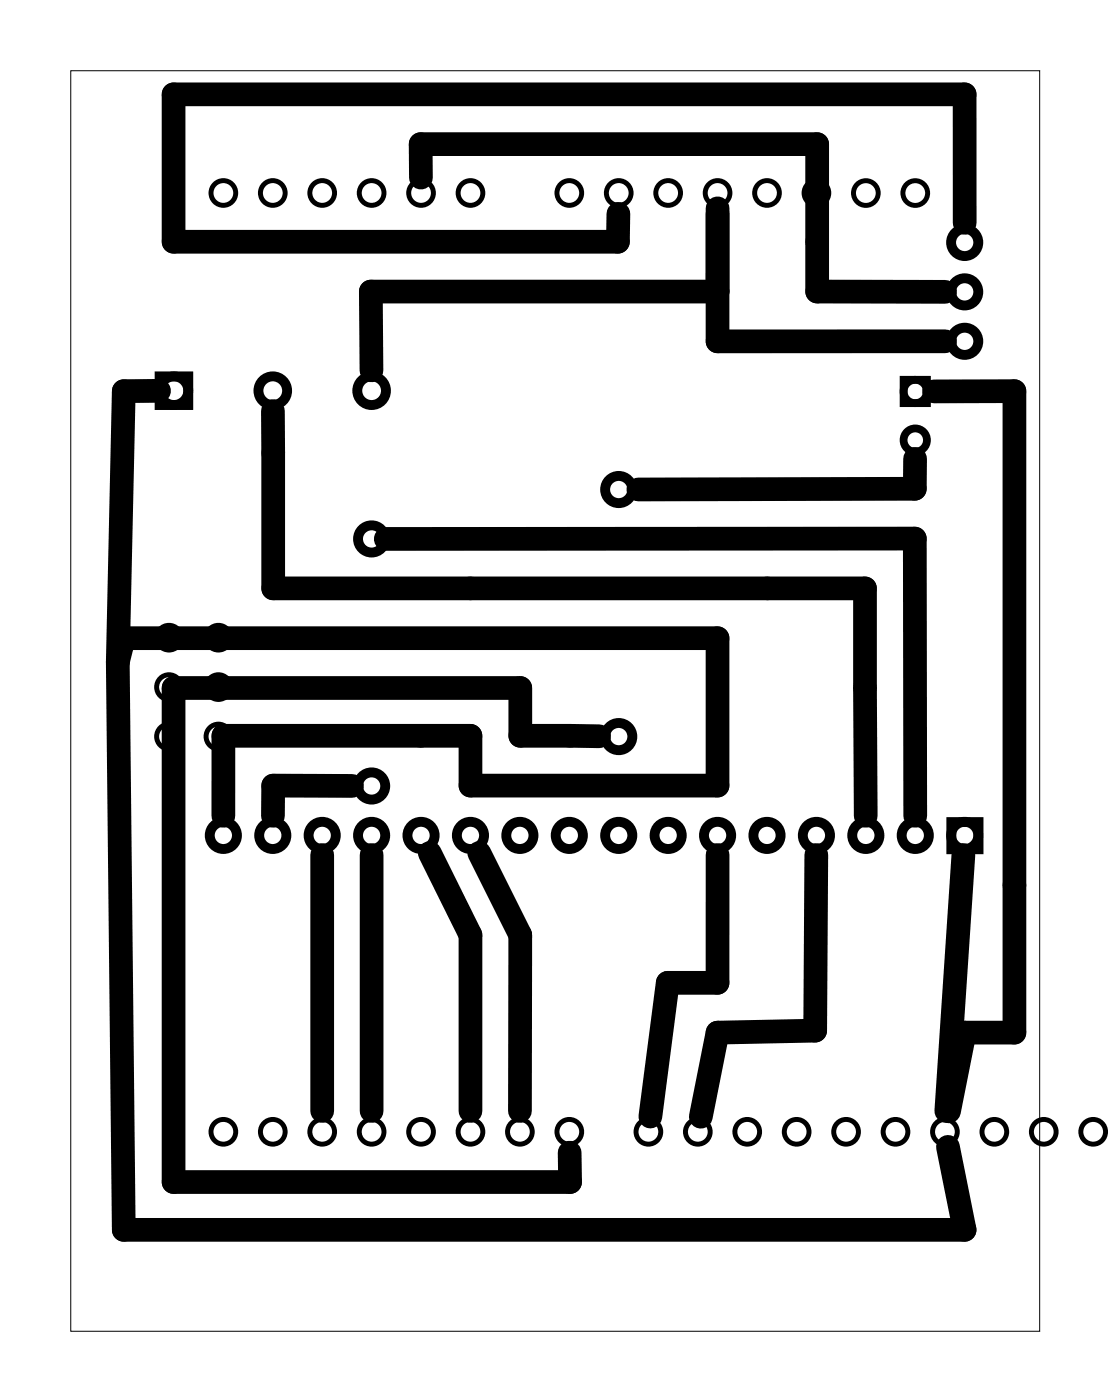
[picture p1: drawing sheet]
<svg xmlns="http://www.w3.org/2000/svg" width="57mm" height="72mm" viewBox="0 0 57 72" stroke-linecap="round" stroke-linejoin="round" font-family="sans-serif">
<path d="M3.6 3.6h49.8v64.8h-49.8z" fill="none" stroke="#000" stroke-width=".05"/>
<g fill="none" stroke="#000" stroke-width=".4">
<path d="M46.4 19.5h1.2v1.2h-1.2z"/>
<circle cx="47" cy="22.6" r=".6"/>
<circle cx="47" cy="20.1" r=".6"/>
</g>
<g fill="none" stroke="#000" stroke-width=".25">
<circle cx="11.5" cy="9.9" r=".64"/>
<circle cx="14" cy="9.9" r=".64"/>
<circle cx="16.6" cy="9.9" r=".64"/>
<circle cx="19.1" cy="9.9" r=".64"/>
<circle cx="21.6" cy="9.9" r=".64"/>
<circle cx="24.2" cy="9.9" r=".64"/>
<circle cx="29.3" cy="9.9" r=".64"/>
<circle cx="31.8" cy="9.9" r=".64"/>
<circle cx="34.3" cy="9.9" r=".64"/>
<circle cx="36.9" cy="9.9" r=".64"/>
<circle cx="39.4" cy="9.9" r=".64"/>
<circle cx="42" cy="9.9" r=".64"/>
<circle cx="44.5" cy="9.9" r=".64"/>
<circle cx="47" cy="9.9" r=".64"/>
<circle cx="8.7" cy="32.8" r=".64"/>
<circle cx="8.7" cy="37.9" r=".64"/>
<circle cx="8.7" cy="35.3" r=".64"/>
<circle cx="11.2" cy="32.8" r=".64"/>
<circle cx="11.2" cy="37.9" r=".64"/>
<circle cx="11.2" cy="35.3" r=".64"/>
<circle cx="11.5" cy="58.2" r=".64"/>
<circle cx="14" cy="58.2" r=".64"/>
<circle cx="16.6" cy="58.2" r=".64"/>
<circle cx="19.1" cy="58.2" r=".64"/>
<circle cx="21.6" cy="58.2" r=".64"/>
<circle cx="24.2" cy="58.2" r=".64"/>
<circle cx="26.7" cy="58.2" r=".64"/>
<circle cx="29.3" cy="58.2" r=".64"/>
<circle cx="33.3" cy="58.2" r=".64"/>
<circle cx="35.9" cy="58.2" r=".64"/>
<circle cx="38.4" cy="58.2" r=".64"/>
<circle cx="40.9" cy="58.2" r=".64"/>
<circle cx="43.5" cy="58.2" r=".64"/>
<circle cx="46" cy="58.2" r=".64"/>
<circle cx="48.6" cy="58.2" r=".64"/>
<circle cx="51.1" cy="58.2" r=".64"/>
<circle cx="53.6" cy="58.2" r=".64"/>
<circle cx="56.2" cy="58.2" r=".64"/>
</g>
<g fill="none" stroke="#000" stroke-width=".51">
<path d="M8.2 19.3h1.5v1.5h-1.5zM48.9 42.3h1.4v1.4h-1.4z"/>
<circle cx="49.6" cy="12.5" r=".7"/>
<circle cx="49.6" cy="15" r=".7"/>
<circle cx="49.6" cy="17.5" r=".7"/>
<circle cx="8.9" cy="20.1" r=".74"/>
<circle cx="14" cy="20.1" r=".74"/>
<circle cx="19.1" cy="27.7" r=".7"/>
<circle cx="19.1" cy="20.1" r=".74"/>
<circle cx="31.8" cy="25.2" r=".7"/>
<circle cx="31.8" cy="37.9" r=".7"/>
<circle cx="11.5" cy="42.9" r=".7"/>
<circle cx="14" cy="42.9" r=".7"/>
<circle cx="16.6" cy="42.9" r=".7"/>
<circle cx="19.1" cy="40.4" r=".7"/>
<circle cx="19.1" cy="42.9" r=".7"/>
<circle cx="21.6" cy="42.9" r=".7"/>
<circle cx="24.2" cy="42.9" r=".7"/>
<circle cx="26.7" cy="42.9" r=".7"/>
<circle cx="29.3" cy="42.9" r=".7"/>
<circle cx="31.8" cy="42.9" r=".7"/>
<circle cx="34.3" cy="42.9" r=".7"/>
<circle cx="36.9" cy="42.9" r=".7"/>
<circle cx="39.4" cy="42.9" r=".7"/>
<circle cx="42" cy="42.9" r=".7"/>
<circle cx="44.5" cy="42.9" r=".7"/>
<circle cx="47" cy="42.9" r=".7"/>
<circle cx="49.6" cy="42.9" r=".7"/>
</g>
<g fill="none" stroke="#000" stroke-width="1.2">
<path d="M21.6 9.1v-1.7h20.4v7.6h6.6M31.8 11v1.4h-22.9v-7.6h40.7v6.7M36.9 15h-17.8v4M36.9 10.7v6.8h11.7M6.1 34l.3-1.2h30.5v7.6h-12.7v-2.6h-12.7v4.1M6.1 34l.3 29.2h43.2l-.9-4.2M8.2 20.1h-1.8l-.3 13.9M14 21.1v9.1h30.5v11.7M19.8 27.7h27.2v14.2M30.8 37.8h-4.1v-2.4h-17.8v25.4h20.4v-1.5M47 23.6v1.5l-14.2 .1M48 20.1h4.1v33h-2.5l-.8 4"/>
<path d="M16.6 44v13.1M18.1 40.4h-4.1v1.5M19.1 44v13.1M22.1 43.8l2.1 4.3v9M24.6 43.8l2.1 4.3v9M36.9 44v6.5h-2.6l-.9 6.9M42 44l-.1 9-5 .1-.9 4.3M49.5 44l-.9 13.1"/>
</g>
</svg>
